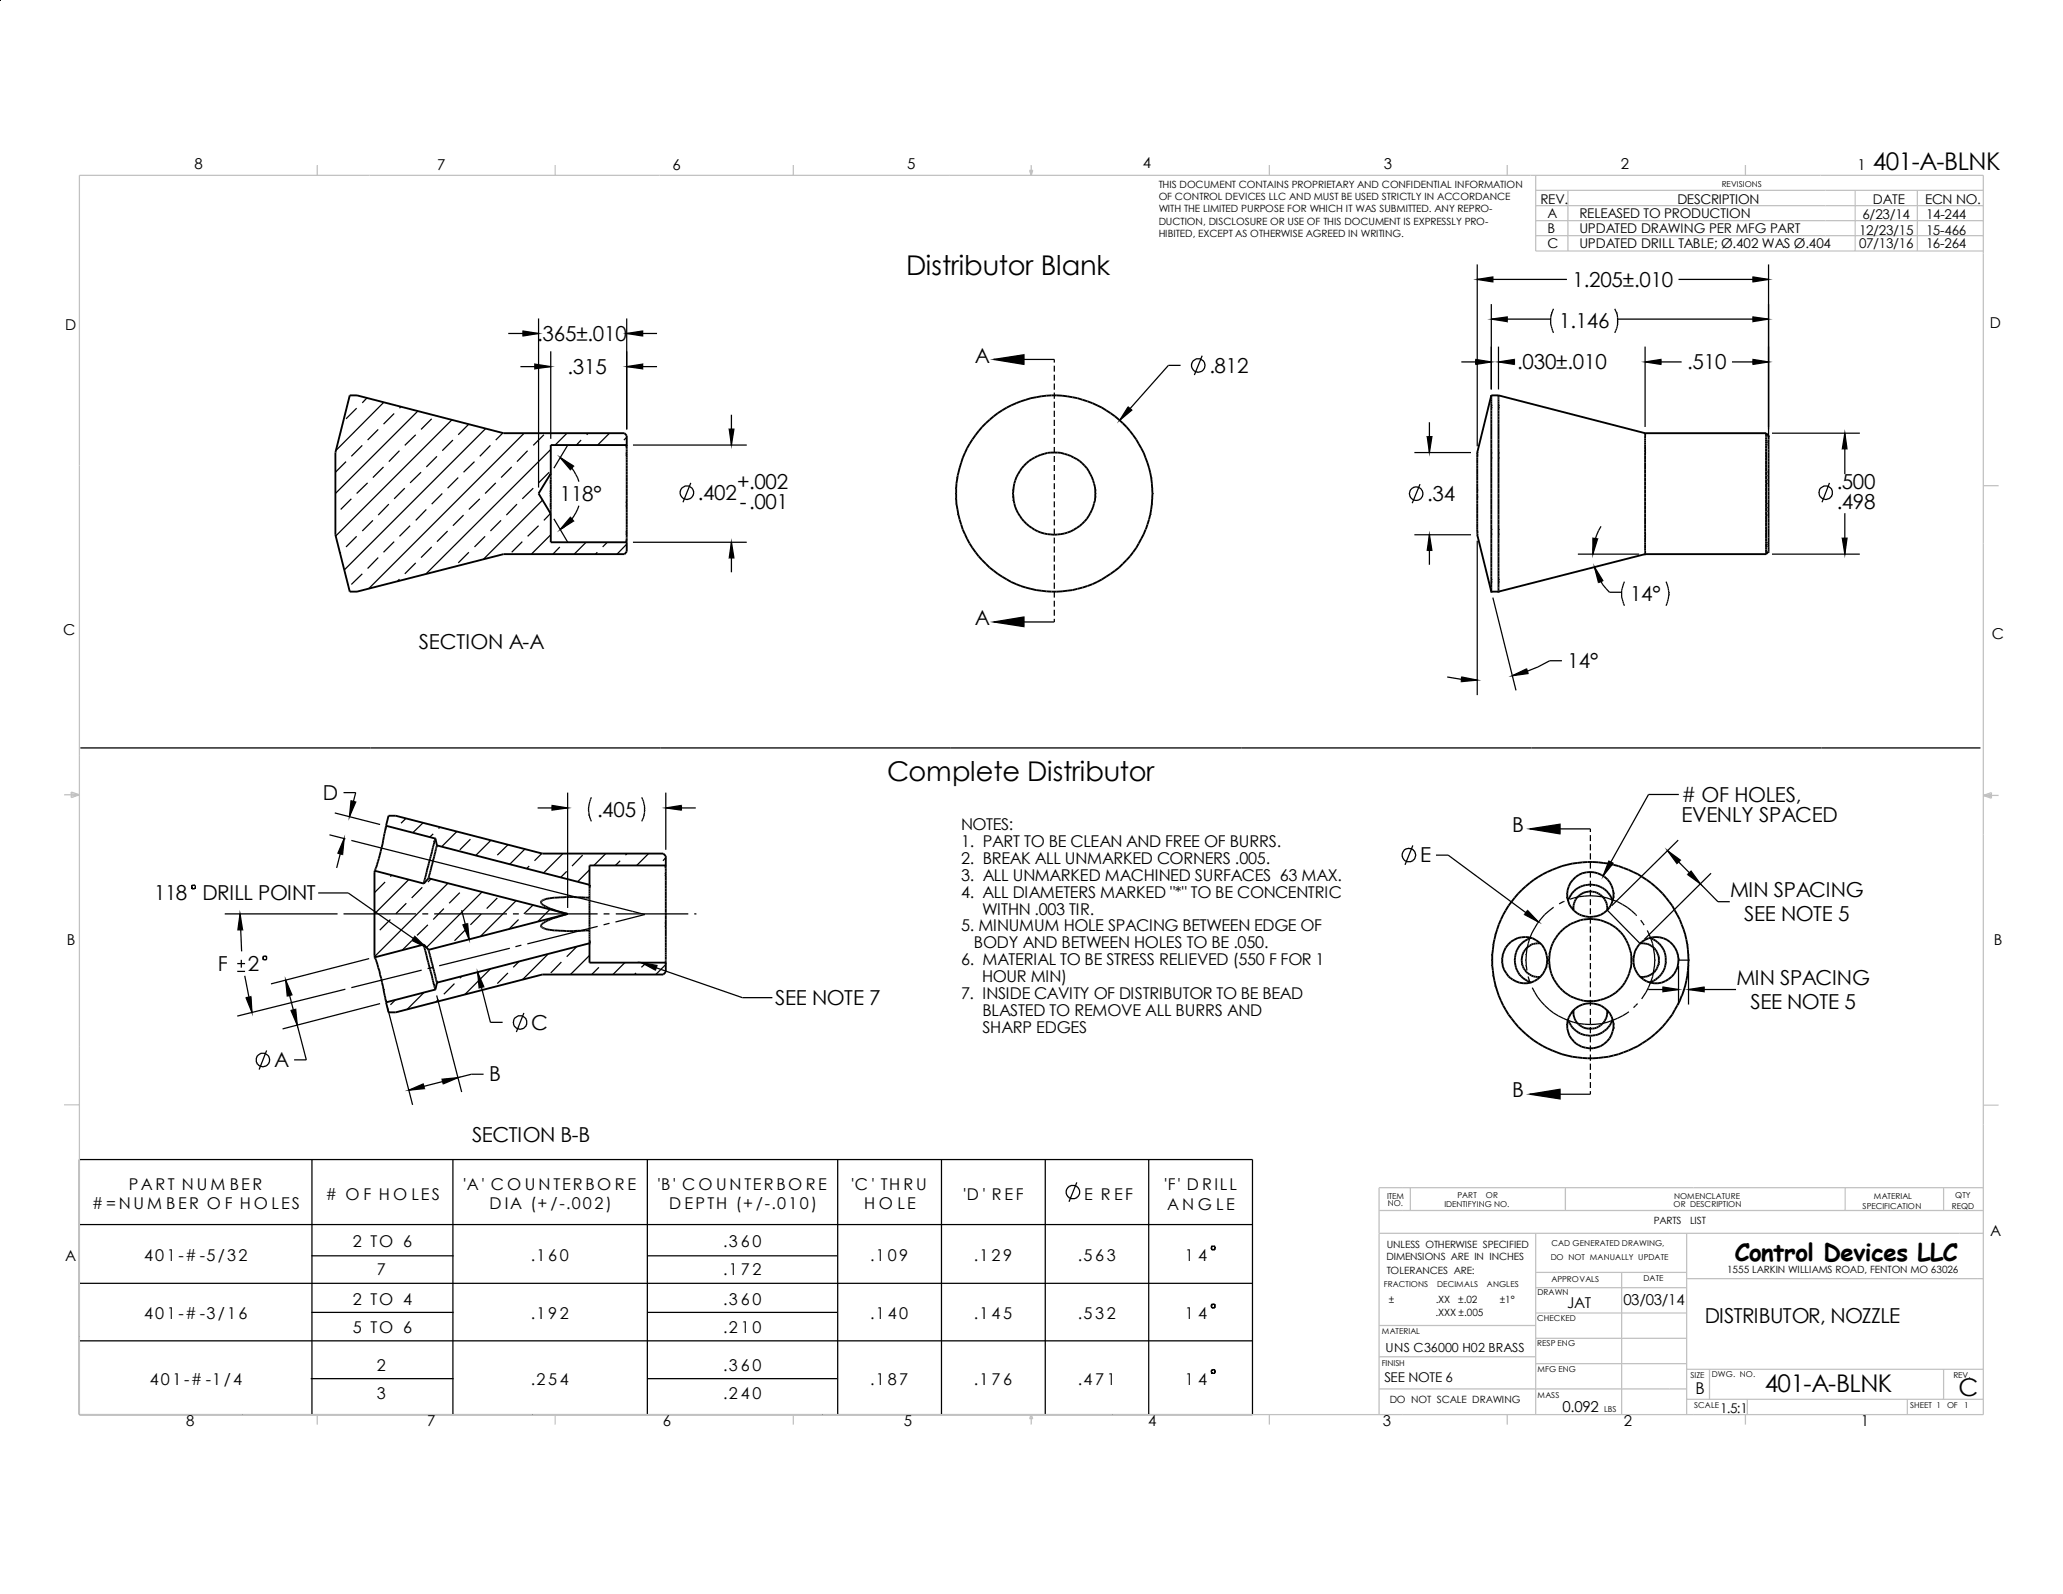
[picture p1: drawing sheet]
<svg xmlns="http://www.w3.org/2000/svg" width="279mm" height="216mm" viewBox="0 0 279 216" stroke-linecap="round" stroke-linejoin="round" font-family="sans-serif">
<defs><g id="words">
<g font-size="3.7">
<text x="122.7" y="37.2">Distributor Blank</text>
<text x="120.1" y="105.8">Complete Distributor</text>
</g>
<g font-size="3.3">
<text x="253.7" y="23">401-A-BLNK</text>
<text x="235" y="170.8">Control Devices LLC</text>
<text x="239" y="188.5">401-A-BLNK</text>
<text x="265.3" y="189.1">C</text>
</g>
<g font-size="2.8">
<text x="213" y="38.9">1.205±.010</text>
<text x="72.8" y="46.2">.</text>
<text x="73.5" y="46.2">365±.010</text>
<text x="211.2" y="44.4">1.146</text>
<text x="76.9" y="50.6">.315</text>
<text x="132" y="49.1">A</text>
<text x="163.8" y="50.5">.812</text>
<text x="205.5" y="50">.030±.010</text>
<text x="228.5" y="50">.510</text>
<text x="75.8" y="67.9">118°</text>
<text x="94.5" y="67.7">.402</text>
<text x="99.8" y="66.3">+.002</text>
<text x="100.2" y="68.9">-.001</text>
<text x="193.3" y="67.9">.34</text>
<text x="248.7" y="66.3">.500</text>
<text x="248.7" y="68.9">.498</text>
<text x="220.8" y="81.4">14°</text>
<text x="56.7" y="88">SECTION A-A</text>
<text x="132" y="84.6">A</text>
<text x="212.3" y="90.5">14°</text>
<text x="43.7" y="108.3">D</text>
<text x="80.9" y="110.6">.405</text>
<text x="204.8" y="112.7">B</text>
<text x="227.8" y="108.6"># OF HOLES,</text>
<text x="227.8" y="111.3">EVENLY SPACED</text>
<text x="192.3" y="116.8">E</text>
<text x="20.9" y="121.9">118</text>
<text x="27.4" y="121.9">DRILL POINT</text>
<text x="234.3" y="121.5">MIN SPACING</text>
<text x="236.2" y="124.8">SEE NOTE 5</text>
<text x="29.5" y="131.5">F</text>
<text x="33.6" y="131.5">2</text>
<text x="105" y="136.1">SEE NOTE 7</text>
<text x="235.2" y="133.4">MIN SPACING</text>
<text x="237.1" y="136.7">SEE NOTE 5</text>
<text x="71.9" y="139.4">C</text>
<text x="37.1" y="144.5">A</text>
<text x="66.3" y="146.5">B</text>
<text x="204.8" y="148.6">B</text>
<text x="64" y="154.7">SECTION B-B</text>
<text x="230.9" y="179.2">DISTRIBUTOR, NOZZLE</text>
</g>
<g font-size="2.2">
<text x="130.2" y="112.5">NOTES:</text>
<text x="130.2" y="117.1">2. BREAK ALL UNMARKED CORNERS .005.</text>
<text x="130.2" y="114.8">1. PART TO BE CLEAN AND FREE OF BURRS.</text>
<text x="130.2" y="119.3">3. ALL UNMARKED MACHINED SURFACES 63 MAX.</text>
<text x="130.2" y="121.6">4. ALL DIAMETERS MARKED &quot;*&quot; TO BE CONCENTRIC</text>
<text x="133" y="123.9">WITHN .003 TIR.</text>
<text x="130.2" y="130.7">6. MATERIAL TO BE STRESS RELIEVED (550 F FOR 1</text>
<text x="130.2" y="126.2">5. MINUMUM HOLE SPACING BETWEEN EDGE OF</text>
<text x="131.9" y="128.4">BODY AND BETWEEN HOLES TO BE .050.</text>
<text x="130.2" y="135.3">7. INSIDE CAVITY OF DISTRIBUTOR TO BE BEAD</text>
<text x="133" y="133">HOUR MIN)</text>
<text x="133.1" y="137.6">BLASTED TO REMOVE ALL BURRS AND</text>
<text x="133.1" y="139.9">SHARP EDGES</text>
<text x="17.4" y="161.2">PART N U M BER</text>
<text x="62.7" y="161.2">'A' C O U N TERBO RE</text>
<text x="89" y="161.2">'B' C O U N TERBO RE</text>
<text x="115.3" y="161.2">'C ' TH RU</text>
<text x="157.7" y="161.2">'F' D RILL</text>
<text x="12.4" y="163.8">#=NU M BER O F H O LES</text>
<text x="44.1" y="162.5"># O F H O LES</text>
<text x="66.3" y="163.8">D IA (+ /-.002)</text>
<text x="90.6" y="163.8">D EPTH (+/-.010)</text>
<text x="117.1" y="163.8">H O LE</text>
<text x="130.4" y="162.5">'D ' R EF</text>
<text x="146.8" y="162.5">E R EF</text>
<text x="158.1" y="163.8">A N G LE</text>
<text x="19.5" y="170.8">401-# -5/32</text>
<text x="47.8" y="168.9">2 TO 6</text>
<text x="51.1" y="172.7">7</text>
<text x="71.9" y="170.8">.1</text>
<text x="74.3" y="170.8">60</text>
<text x="98" y="168.9">.3</text>
<text x="98" y="172.7">.1</text>
<text x="100.3" y="168.9">60</text>
<text x="100.3" y="172.7">72</text>
<text x="117.9" y="170.8">.1</text>
<text x="120.2" y="170.8">09</text>
<text x="131.9" y="170.8">.1</text>
<text x="134.3" y="170.8">29</text>
<text x="146" y="170.8">.5</text>
<text x="148.3" y="170.8">63</text>
<text x="160.5" y="170.8">1</text>
<text x="162.3" y="170.8">4</text>
<text x="19.5" y="178.7">401-# -3/16</text>
<text x="47.8" y="176.7">2 TO 4</text>
<text x="71.9" y="178.7">.1</text>
<text x="74.3" y="178.7">92</text>
<text x="98" y="176.7">.3</text>
<text x="100.3" y="176.7">60</text>
<text x="117.9" y="178.7">.1</text>
<text x="120.2" y="178.7">40</text>
<text x="131.9" y="178.7">.1</text>
<text x="134.3" y="178.7">45</text>
<text x="146" y="178.7">.5</text>
<text x="148.3" y="178.7">32</text>
<text x="160.5" y="178.7">1</text>
<text x="162.3" y="178.7">4</text>
<text x="47.8" y="180.6">5 TO 6</text>
<text x="51.1" y="185.6">2</text>
<text x="98" y="180.6">.2</text>
<text x="98" y="185.6">.3</text>
<text x="100.3" y="180.6">10</text>
<text x="100.3" y="185.6">60</text>
<text x="20.3" y="187.6">401-# -1/4</text>
<text x="51.1" y="189.5">3</text>
<text x="71.9" y="187.6">.2</text>
<text x="74.3" y="187.6">54</text>
<text x="98" y="189.5">.2</text>
<text x="100.3" y="189.5">40</text>
<text x="117.9" y="187.6">.1</text>
<text x="120.2" y="187.6">87</text>
<text x="131.9" y="187.6">.1</text>
<text x="134.3" y="187.6">76</text>
<text x="146" y="187.6">.4</text>
<text x="148.3" y="187.6">71</text>
<text x="160.5" y="187.6">1</text>
<text x="162.3" y="187.6">4</text>
<text x="229.6" y="188.8">B</text>
</g>
<g font-size="2">
<text x="26.3" y="22.9">8</text>
<text x="59.2" y="23">7</text>
<text x="91.1" y="23.1">6</text>
<text x="122.9" y="22.9">5</text>
<text x="154.8" y="22.8">4</text>
<text x="187.4" y="22.9">3</text>
<text x="219.5" y="22.9">2</text>
<text x="251.6" y="23.1">1</text>
<text x="8.8" y="44.7">D</text>
<text x="269.5" y="44.4">D</text>
<text x="8.6" y="86">C</text>
<text x="269.7" y="86.6">C</text>
<text x="9.1" y="128.1">B</text>
<text x="270" y="128">B</text>
<text x="269.5" y="167.4">A</text>
<text x="8.8" y="170.8">A</text>
<text x="212.3" y="177.2">JAT</text>
<text x="219.9" y="176.8">03/03/14</text>
<text x="211.6" y="191.3">0.092</text>
<text x="25.2" y="193.1">8</text>
<text x="57.9" y="193.2">7</text>
<text x="89.8" y="193.1">6</text>
<text x="122.4" y="193.1">5</text>
<text x="155.5" y="193.1">4</text>
<text x="187.3" y="193.2">3</text>
<text x="219.9" y="193.2">2</text>
<text x="252" y="193.2">1</text>
</g>
<g font-size="1.8">
<text x="208.6" y="27.6">REV.</text>
<text x="209.6" y="29.5">A</text>
<text x="213.9" y="29.6">RELEASED TO PRODUCTION</text>
<text x="227.2" y="27.6">DESCRIPTION</text>
<text x="252.3" y="29.7">6/23/14</text>
<text x="253.7" y="27.7">DATE</text>
<text x="260.7" y="27.7">ECN NO.</text>
<text x="260.9" y="29.7">14-244</text>
<text x="209.6" y="31.5">B</text>
<text x="209.6" y="33.6">C</text>
<text x="213.9" y="33.6">UPDATED DRILL TABLE; Ø.402 WAS Ø.404</text>
<text x="213.9" y="31.6">UPDATED DRAWING PER MFG PART</text>
<text x="251.8" y="33.6">07/13/16</text>
<text x="251.8" y="31.8">12/23/15</text>
<text x="260.9" y="33.6">16-264</text>
<text x="260.9" y="31.8">15-466</text>
<text x="187.5" y="187.2">SEE NOTE 6</text>
<text x="233" y="191.3">1.5:1</text>
</g>
<text font-size="1.7" x="187.7" y="183.1">UNS C36000 H02 BRASS</text>
<g font-size="1.4">
<text x="156.9" y="25.4">THIS DOCUMENT CONTAINS PROPRIETARY AND CONFIDENTIAL INFORMATION</text>
<text x="156.9" y="28.7">WITH THE LIMITED PURPOSE FOR WHICH IT WAS SUBMITTED. ANY REPRO-</text>
<text x="156.9" y="27.1">OF CONTROL DEVICES LLC AND MUST BE USED STRICTLY IN ACCORDANCE</text>
<text x="156.9" y="30.4">DUCTION, DISCLOSURE OR USE OF THIS DOCUMENT IS EXPRESSLY PRO-</text>
<text x="156.9" y="32.1">HIBITED, EXCEPT AS OTHERWISE AGREED IN WRITING.</text>
<text x="224" y="165.8">PARTS</text>
<text x="228.9" y="165.8">LIST</text>
<text x="187.8" y="170.7">DIMENSIONS ARE IN INCHES</text>
<text x="187.8" y="169">UNLESS OTHERWISE SPECIFIED</text>
<text x="187.8" y="172.5">TOLERANCES ARE:</text>
<text x="233.9" y="172.4">1555 LARKIN WILLIAMS ROAD, FENTON MO 63026</text>
<text x="188.1" y="176.4">±</text>
<text x="194.4" y="178.3">.XXX ±.005</text>
<text x="194.4" y="176.4">.XX</text>
<text x="197.5" y="176.4">±.02</text>
<text x="203.1" y="176.4">±1°</text>
<text x="188.2" y="190.1">DO NOT SCALE DRAWING</text>
</g>
<g font-size="1.1">
<text x="233.2" y="25.3">REVISIONS</text>
<text x="187.9" y="162.3">ITEM</text>
<text x="188" y="163.4">NO.</text>
<text x="195.6" y="163.5">IDENTIFYING NO.</text>
<text x="197.4" y="162.2">PART</text>
<text x="201.3" y="162.2">OR</text>
<text x="226.7" y="163.5">OR DESCRIPTION</text>
<text x="226.7" y="162.3">NOMENCLATURE</text>
<text x="252.3" y="163.8">SPECIFICATION</text>
<text x="253.8" y="162.4">MATERIAL</text>
<text x="264.3" y="163.7">REQD</text>
<text x="264.8" y="162.3">QTY</text>
<text x="210" y="170.6">DO NOT MANUALLY UPDATE</text>
<text x="210.1" y="173.6">APPROVALS</text>
<text x="210.1" y="168.8">CAD GENERATED DRAWING,</text>
<text x="222.6" y="173.5">DATE</text>
<text x="187.4" y="174.3">FRACTIONS</text>
<text x="194.6" y="174.3">DECIMALS</text>
<text x="201.4" y="174.3">ANGLES</text>
<text x="208.2" y="178.9">CHECKED</text>
<text x="208.2" y="175.3">DRAWN</text>
<text x="187.2" y="185">FINISH</text>
<text x="187.2" y="180.7">MATERIAL</text>
<text x="208.2" y="182.3">RESP ENG</text>
<text x="208.2" y="185.8">MFG ENG</text>
<text x="208.2" y="189.3">MASS</text>
<text x="217.3" y="191.3">LBS</text>
<text x="228.9" y="186.6">SIZE</text>
<text x="229.4" y="190.8">SCALE</text>
<text x="231.9" y="186.6">DWG. NO.</text>
<text x="258.7" y="190.7">SHEET 1</text>
<text x="263.7" y="190.7">OF</text>
<text x="264.6" y="186.6">REV.</text>
<text x="266" y="190.7">1</text>
</g>
</g></defs>
<g fill="#000">
<path d="M200.1 37.8l2.1-.3v.7zM199.5 37.8h.6l-.1 .1zM199.5 37.8h.5h.1zM202.2 37.4h.1l-.1 .1zM202.2 37.5l.1-.1zM202.2 38.2l.1 .1zM237.4 38.2l-.1 .1zM237.3 38.2h.1l-.1 .1zM237.3 37.4l.1 .1zM237.4 37.5l2.1 .3-2.1 .4zM239.5 37.8h.6h-.6zM239.5 37.8h.6l-.6 .1z"/>
<path d="M70.8 45.5l-.1 .1zM70.7 45.5h.1l-.1 .1zM70.7 44.7l.1 .1zM72.4 50h.1l-.2 .1zM72.3 50h.1l-.1 .1zM72.3 49.2l.1 .1h-.1zM72.3 49.2h.2l-.1 .1zM70.8 44.8l2.1 .4-2.1 .3zM72.9 45.1l.6 .1h-.6zM72.9 45.2h.6l-.6 .1zM72.4 49.3l2.2 .4-2.2 .3zM74.6 49.6l.5 .1h-.5z"/>
<path d="M74.6 49.7h.5h-.5zM84.9 49.7l2.1-.4v.7zM84.9 45.2l2.1-.4v.7zM84.3 49.7h.6zM84.3 49.7l.6-.1v.1zM84.3 45.2h.6v.1zM84.3 45.2l.6-.1v.1zM87 49.2h.1l-.1 .1zM87.1 49.2v.1h-.1zM87 50h.1v.1zM87 50l.1 .1-.1-.1zM87 44.7h.1l-.1 .1z"/>
<path d="M87 44.8l.1-.1zM87 45.5l.1 .1zM87 45.5l.1 .1h-.1zM98.6 58l.2 .1-.1 .1zM98.6 58h.2v.1zM99.4 58h.1l-.1 .1zM99.4 58.1l.1-.1v.2zM131.6 59.4l.1 .1zM132 58.8l.1 .1zM132.5 58.3v.1zM132.9 57.7l.1 .1zM133.4 57.2l.1 .1z"/>
<path d="M133.9 56.8l.1 .1zM134.6 48.7l4.1-.7v1.4zM134.1 48.7h.5v.1zM134.1 48.7l.5-.1v.1zM134.5 56.3l.1 .1zM135.1 55.9v.1zM135 55.9l.1 .1zM135.7 55.5v.1zM136.3 55.1l.1 .1zM136.9 54.8v.1zM137.6 54.5v.1zM137.5 54.5l.1 .1z"/>
<path d="M138.2 54.2l.1 .2zM138.7 48l.1-.1-.1 .1zM138.8 47.9v.1h-.1zM138.7 49.4h.1zM138.9 54v.1zM139.6 53.8v.1zM140.3 53.7v.1zM141 53.6v.1zM141.7 53.5v.1zM142.4 53.4v.2zM143.1 53.4v.2zM143.8 53.5v.1z"/>
<path d="M144.6 53.6l-.1 .1zM145.3 53.7l-.1 .1zM145.2 53.7v.1zM146 53.8l-.1 .1zM146.6 54v.1zM147.3 54.2v.2zM148 54.5v.1zM148.6 54.8v.1zM149.3 55.1l-.1 .1zM149.9 55.5l-.1 .1zM150.4 56l.1-.1zM151 56.4l.1-.1z"/>
<path d="M151.6 56.9v-.1zM152.8 55.1l.5 .4-1.7 1.4zM151.6 56.9l-.3 .5zM152.1 57.2v.1zM152.6 57.8l.1-.1zM152.8 55h.1l-.1 .1zM152.8 55v.1zM153.1 58.3l-.1 .1zM153.3 55.5h.1l-.1 .1zM153.3 55.5h.1zM153.5 58.9v-.1zM153.9 59.5l.1-.1z"/>
<path d="M193.2 59.1h.1l-.1 .1zM193.2 59.1h.1zM193.9 59.1h.2h-.2zM193.9 59.1h.2l-.1 .1zM199.9 49.4h-.1zM199.8 49.4h.1h-.1zM199.8 48.6l.1 .1zM202 43.2l2.1-.3v.7zM199.9 48.7l2.1 .3-2.1 .4zM201.4 43.2h.6v.1zM201.4 43.2h.6zM202 48.9l.5 .1h-.5z"/>
<path d="M202 49h.5l-.5 .1zM202 55.2h.1zM202 54.9h.1zM202.9 49l2.2-.3v.7zM202.4 49h.5v.1zM202.4 49l.5-.1v.1zM202.9 55.2h.2zM202.9 54.9h.2zM204.1 42.8h.1l-.1 .1zM204.2 42.8v.1h-.1zM204.1 43.6h.1v.1zM204.1 43.6l.1 .1-.1-.1z"/>
<path d="M205.1 48.6h.1l-.1 .1zM205.1 48.7l.1-.1zM205.1 49.4h.1zM205.1 49.4h.1h-.1zM209.9 43.3h.1zM209.9 43.6h.1zM210 42.7h.1zM210 44.2h.1zM210.1 42.4h.1zM210.1 44.5h.1zM210.2 42.1h.1zM210.2 44.8h.1z"/>
<path d="M218.8 44.8h.1zM218.8 42.1h.1zM218.9 44.5h.1zM218.9 42.4h.1zM219.1 43.9h.1zM219.1 43.6h.1zM219.1 43.3h.1zM219.1 43h.1zM222.8 49l2.2-.3v.7zM222.2 49h.6v.1zM222.2 49l.6-.1v.1zM222.8 59h.1z"/>
<path d="M222.8 58.8h.1zM224.9 48.6h.1v.1zM225 48.7v-.1zM225 49.4h-.1zM237.4 43.6l-.1 .1zM237.3 43.6h.1l-.1 .1zM237.3 42.8l.1 .1h-.1zM237.3 42.8l.1 .1zM237.4 49.4h-.1zM237.3 49.4h.1h-.1zM237.3 48.6l.1 .1zM237.4 42.9l2.1 .3-2.1 .4z"/>
<path d="M237.4 48.7l2.1 .3-2.1 .4zM239.4 59.7h.1zM239.4 59.9h.1zM239.5 43.2h.6zM239.5 43.2h.6l-.6 .1zM239.5 48.9l.6 .1h-.6zM239.5 49h.6l-.6 .1zM249.9 58.7l.2 2.1h-.6zM249.9 58.1v.6h-.1zM249.9 58.1v.6zM74.5 64.3h.1zM74.5 64.4h.1z"/>
<path d="M74.5 65.2h.1zM74.5 65.4h.1zM74.5 66.5h.1zM74.5 66.8h.1zM74.5 67.1h.1zM74.5 68.3h.1zM74.5 68.5h.1zM74.5 69.3h.1zM74.5 69.4h.1zM75.9 62l1.8 1.1-.4 .5zM77.3 70.1l.4 .5-1.8 1.1zM75.4 61.6l.5 .4z"/>
<path d="M75.4 61.6l.5 .3v.1zM75.4 72.1l.5-.4v.1zM75.8 71.7l-.4 .4zM76.4 62.2l-.1 .1zM76.8 62.5l-.1 .1zM76.7 71.1l.1 .1zM77.1 62.9h.1zM77.1 70.7l.1 .1zM77.3 63.6v.2zM77.2 63.7l.1-.1v.2zM77.2 70l.1-.1v.2zM77.3 69.9v.2z"/>
<path d="M77.4 63.4l.1-.1zM77.4 70.4h.1zM77.7 63.1h.1zM77.7 63.1h.1v.1zM77.7 70.6h.1zM77.7 63.8h.1zM77.7 69.9l.1 .1zM77.7 69.9h.1zM78 64.3l.1-.1zM78 69.5h.1zM78.2 64.7h.1zM78.2 69h.1z"/>
<path d="M84.8 60.3h.1zM84.8 60.4h.1zM84.8 60.5h.1zM84.8 61.4h.1zM84.8 61.6h.1zM84.8 68h.1zM84.8 68.5h.1zM84.8 72.1h.1zM84.8 72.3h.1zM84.8 73.2h.1zM84.8 73.3h.1zM84.8 73.4h.1z"/>
<path d="M98.6 75.6h.2zM98.7 75.6h.1h-.2zM99.1 73.4l.3 2.2h-.6zM98.8 58.1h.6l-.3 2.2zM99.1 72.9v.5h-.1zM99.1 72.9v.5zM99.1 60.3v.5zM99 60.3h.1v.5zM99.4 75.6h.1zM129.4 66.1h.1zM129.4 66.8h.1zM129.4 67.6h.1z"/>
<path d="M129.5 64.7h.2zM129.5 69h.2zM129.7 64l.1 .1zM129.7 69.7h.1zM129.8 63.3l.2 .1zM129.8 70.4h.2zM130 62.7h.2zM130 71.1l.2-.1zM130.3 62h.1zM130.3 71.8l.1-.1zM130.6 61.3h.1zM130.6 72.4l.1-.1z"/>
<path d="M130.9 60.7h.1zM130.9 73h.1zM131.2 60l.1 .1zM131.2 73.7l.1-.1zM131.6 74.3l.1-.1zM132 74.8h.1zM133 75.9h-.1zM133.5 76.4l-.1 .1zM134 76.9l-.1 .1zM134.6 77.3l-.1 .1zM135.1 77.7l-.1 .2zM135.1 77.7v.2z"/>
<path d="M135.7 78.1v.1zM136.4 78.5l-.1 .1zM136.9 78.8v.1zM137.1 66.8h.1zM137.1 66.4h.1zM137.1 67.3h.1zM137.2 65.9l.1 .1zM137.2 67.8h.1zM137.2 65.4l.2 .1zM137.2 68.2h.2zM137.4 65l.1 .1zM137.4 68.7h.1z"/>
<path d="M137.5 79.2l.1-.1zM137.6 79.1v.1zM137.6 64.6h.1zM137.6 69.1h.1zM137.8 64.1l.1 .1zM137.8 69.6l.1-.1zM138 63.8h.1zM138 70l.1-.1zM138.3 79.4l-.1 .1zM138.3 63.3l.1 .1zM138.3 63.4h.1zM138.4 70.3l-.1 .1z"/>
<path d="M138.6 63l.1 .1zM138.7 70.6l-.1 .1zM138.9 79.6v.1zM138.9 62.7h.1zM138.9 71h.1zM139.3 62.4h.1zM139.4 71.2l-.1 .1zM139.6 79.8v.1zM139.7 62.1v.1zM139.7 71.5v.1zM140.1 61.8v.2zM140.1 71.8v.1z"/>
<path d="M140.3 79.9v.2zM140.5 61.6v.2zM140.5 72v.1zM140.9 61.5l.1 .1zM141 72.1l-.1 .1zM141.4 61.3v.2zM141.4 72.3v.1zM141.9 72.3v.2zM142.3 61.2v.1zM142.3 72.4v.1zM142.8 61.2v.1zM142.8 72.4v.2z"/>
<path d="M143.3 61.2v.1zM143.3 72.4v.1zM143.7 72.3v.2zM144.2 61.3l-.1 .2zM144.1 72.3l.1 .1zM144.6 61.5v.1zM144.6 72.1v.1zM144.6 72.1l.1 .1zM145.1 61.6l-.1 .2zM145 72l.1 .1zM145.2 79.9l.1 .2zM145.5 61.8l-.1 .2z"/>
<path d="M145.4 71.8l.1 .1zM145.4 71.8h.1zM145.9 62.1l-.1 .1zM145.8 71.5l.1 .1zM145.9 79.8l.1 .1zM146.3 62.4h-.1zM146.2 71.2l.1 .1zM146.6 79.6v.1zM146.9 63.1l.1-.1zM146.9 70.6l.1 .1zM147.2 63.4h.1zM147.2 63.4l.1-.1z"/>
<path d="M147.2 70.3l.1 .1zM147.3 79.4v.1zM147.4 63.8h.1zM147.4 69.9l.1 .1zM147.7 64.2l.1-.1zM147.7 69.5l.1 .1zM147.9 64.6h.1zM147.9 69.1h.1zM148 79.1v.1zM148 65.1l.2-.1zM148 68.7h.2zM148.2 65.5l.1-.1z"/>
<path d="M148.2 68.2h.1zM148.3 66l.1-.1zM148.3 67.8h.1zM148.3 66.4h.2zM148.3 67.3h.2zM148.3 66.8h.2zM148.6 78.8v.1zM148.6 78.8l.1 .1zM149.2 78.5l.1 .1zM149.8 78.1l.1 .1zM150.4 77.7l.1 .2zM151 77.3l.1 .1z"/>
<path d="M151.6 76.9v.1zM152.1 76.4v.1zM152.6 75.9h.1zM153 75.4h.1zM153.9 74.2l.1 .1zM154.2 60.1l.1-.1zM154.2 73.6l.1 .1zM154.6 60.7h.1zM154.6 73h.1zM154.9 61.3h.1zM154.9 72.3l.1 .1zM155.2 62h.1z"/>
<path d="M155.2 71.7l.1 .1zM155.4 62.7h.1zM155.4 71l.1 .1zM155.6 63.4l.1-.1zM155.6 70.4h.1zM155.8 64.1l.1-.1zM155.8 69.7h.1zM155.9 64.7h.1zM155.9 69h.1zM156 65.4h.1zM156 68.3h.1zM156 66.1h.2z"/>
<path d="M156 67.6h.2zM156.1 66.8h.1zM193.2 74.6l.1-.1v.1zM193.2 74.5h.1l-.1 .1zM193.6 72.4l.3 2.1h-.6zM193.3 59.1h.6l-.3 2.2zM193.6 71.9v.5h-.1zM193.6 71.9l.1 .5h-.1zM193.6 61.3h.1l-.1 .5zM193.5 61.3h.1v.5zM193.9 74.5l.2 .1zM193.9 74.5l.2 .1h-.2z"/>
<path d="M200.1 72.4h.1zM200.1 72.1h.1zM200.1 72h.1zM200.1 67.3h.1zM200.1 66.4h.1zM200.1 61.8h.1zM200.1 61.6h.1zM200.1 61.3h.1zM202 78.8h.1zM202 78.5h.1zM202 72.3h.1zM202 71.7h.1z"/>
<path d="M202 62h.1zM202 61.3h.1zM202.9 78.8h.2zM202.9 78.5h.2zM202.9 72.3h.2zM202.9 71.7h.2zM202.9 62h.2zM202.9 61.3h.2zM215.7 72.9l.7 .1-.7 2.1zM215.6 72.8l.1 .1h-.1zM215.6 72.8l.1 .1zM215.7 75.1h.1l-.2 .5z"/>
<path d="M215.6 75.1h.1l-.1 .5zM215.7 74.4h.1zM215.8 73.7h.1zM215.9 76.8l1.2 1.9-.6 .2zM215.7 76.3l.2 .5zM215.7 76.3l.3 .5h-.1zM215.9 73.1h.1zM216.1 77.5l.1-.1zM216.2 72.4v.1zM216.4 72.9h.1l-.1 .1zM216.4 73l.1-.1v.1zM216.3 78.1h.1z"/>
<path d="M216.4 71.8l.1 .1zM216.5 78.9l-.1 .1zM216.4 78.9h.1l-.1 .1zM217.1 78.7h.1zM217.5 79.7v.1zM219.6 79.6l.1 .1zM219.7 79.3l.1 .1zM219.8 79l.1 .1zM222.8 74.8h.1zM222.8 74.7h.1zM222.8 72.8h.1zM222.8 72.4h.1z"/>
<path d="M222.8 61.3h.1zM222.8 60.9h.1zM225.8 79.1v-.1zM225.8 79.4l.1-.1zM225.9 79.7l.1-.1zM226 80l.1-.1zM239.2 72.2h.1zM239.2 71.8h.1zM239.2 70.3h.1zM239.2 69.8h.1zM239.2 68.2h.1zM239.2 67.7h.1z"/>
<path d="M239.2 67.1h.1zM239.2 66.6h.1zM239.2 66h.1zM239.2 65.5h.1zM239.2 61.9h.1zM239.2 61.5h.1zM239.4 60.2h.1zM239.4 63.9h.1zM239.4 64.4h.1zM239.4 65h.1zM239.4 65.5h.1zM239.4 68.2h.1z"/>
<path d="M239.4 68.7h.1zM239.4 69.3h.1zM239.4 69.8h.1zM239.4 73.5h.1zM239.4 73.7h.1zM239.4 74h.1zM249.4 72.8l.1 .1h-.1zM249.4 72.8h.1v.1zM249.4 60.9l.1-.1v.1zM249.4 60.8h.1l-.1 .1zM249.5 72.9h.6l-.2 2.2zM249.9 75.1v.5z"/>
<path d="M249.8 75.1h.1v.5zM250.1 72.8h.2l-.2 .1zM250.1 72.9l.2-.1-.1 .1zM250.1 60.8l.2 .1zM250.1 60.8l.2 .1h-.2zM134.6 84.2l4.1-.6v1.3zM134.1 84.2h.5v.1zM134.1 84.2h.5zM138.7 83.5h.1l-.1 .1zM138.7 83.6l.1-.1zM138.7 84.9l.1 .1zM141 80v.1z"/>
<path d="M141.7 80.1v.1zM142.4 80.1v.2zM143.1 80.1v.2zM143.8 80.1v.1zM144.5 80l.1 .1zM197.9 92.3l-.1 .1zM197.8 92.3h.1l-.1 .1zM197.9 91.6l.1 .1zM198 92v.1zM198 91.7l2.1 .4-2.2 .2zM200.1 92l.5 .2-.5-.1zM200.1 92.1l.5 .1h-.5z"/>
<path d="M204.8 91.5l2-.9 .2 .6zM204.3 91.7l.5-.2 .1 .1zM204.3 91.7l.5-.3v.1zM206.6 91v.1zM206.7 90.5h.1v.1zM206.8 90.5v.1zM207 91.2h.1v.1zM207 91.2l.1 .1h-.1zM219.5 80.3h.1zM219.5 80.6h.1zM219.6 81.2h.1zM219.7 81.5l.1-.1z"/>
<path d="M219.8 81.8l.1-.1zM225.8 81.7v.1zM225.8 81.4l.1 .1zM225.9 81.2h.1zM226 80.9h.1zM226 80.6h.1zM226 80.3h.1zM45.6 115.6h.2zM45.7 115.5l.1 .1h-.2zM46.4 115.7l.1 .1zM46.4 115.7l.1 .1h-.1zM46.6 113.6l-.2 2.1-.6-.1z"/>
<path d="M46.7 113l-.1 .6-.1-.1zM46.7 113v.6h-.1zM47.5 108.5l.7 .1-.9 2zM47.3 110.6l.1 .1-.2 .5zM47.2 110.6h.1l-.1 .6zM47.5 108.4v.1zM47.5 108.4h.1l-.1 .1zM48.2 108.5l.1 .1h-.1zM48.2 108.6h.1zM50.8 117.9l.1 .1zM50.8 117.9h.1zM50.8 117.7l.2 .1z"/>
<path d="M50.9 117.6h.1zM51 117.4l.1 .1zM51.1 117.1l.1 .1zM51.2 116.7l.1 .1zM51.3 116.3h.1zM51.4 115.8l.2 .1zM51.6 115.3l.1 .1zM51.7 114.8l.1 .1zM51.8 114.3h.1zM51.9 113.8h.1zM52 113.3l.1 .1zM52.1 112.9h.1z"/>
<path d="M52.2 112.6h.1zM52.2 112.3h.1zM52.2 112.1h.2zM52.3 111.9h.1zM57.4 119.4h.2zM57.5 119.3h.1zM58 116.6h.2zM58.3 116.3h.1zM58.5 116.8l.1 .1zM58.6 116.6h.2zM58.8 116l.1 .1zM58.7 114h.1z"/>
<path d="M58.9 113.8l.1 .1zM59 115.3l.1 .1zM74.8 109.7l-.1 .2zM74.7 109.7h.1l-.1 .2zM74.7 109l.1 .1zM74.8 109.1l2.1 .3-2.1 .3zM76.9 109.3l.5 .1h-.5zM76.9 109.4h.5l-.5 .1zM79.6 109.5h.1zM79.6 109.8h.1zM79.7 109.1l.1 .1zM79.7 110.1h.1z"/>
<path d="M79.7 108.8l.1 .1zM79.7 110.4h.1zM79.8 119.9h.2zM79.8 108.5l.1 .1zM79.8 110.7h.1zM87 111h.1zM87 108.3l.1-.1zM87.2 110.4h.1zM87.2 108.9l.1-.1zM87.3 110.1h.1zM87.3 109.8h.1zM87.3 109.5h.1z"/>
<path d="M87.3 109.2l.1-.1zM90.2 109.4l2.1-.3v.6zM89.6 109.4h.6l-.1 .1zM89.6 109.4l.5-.1 .1 .1zM90 117.2h.2zM90 117.3h.2zM90 117.4h.2zM90 117.5h.2zM90 118.3h.2zM90 118.6h.2zM92.3 109h.1l-.1 .1zM92.3 109.1l.1-.1z"/>
<path d="M92.3 109.7h.1v.2zM92.3 109.7l.1 .2zM207.2 112.3l4.1-.7v1.3zM206.7 112.3h.5v.1zM206.7 112.3l.5-.1v.1zM207.1 119.5l.1 .1zM207.7 119v.2zM207.6 119.1l.1 .1zM208.3 118.7v.1zM208.9 118.3l.1 .1zM209.5 118v.1zM210.2 117.7v.1z"/>
<path d="M210.1 117.7l.1 .1zM210.8 117.4l.1 .2zM211.3 111.5h.1l-.1 .1zM211.4 111.5v.1h-.1zM211.3 112.9l.1 .1zM211.5 117.2v.1zM212.2 117v.1zM212.6 119.5l.1 .1zM212.9 116.8v.2zM212.9 119.1l.1 .1zM213.3 118.7l.1 .1zM213.6 116.8v.1z"/>
<path d="M213.7 118.4l.1 .1zM213.8 118.4v.1zM214.2 118.2l.1 .1zM214.3 116.7v.1zM214.3 119.8l.1 .2zM214.7 119.8v.1zM214.8 118v.2zM215 116.6v.2zM215 119.7l.1 .1zM215.3 118v.1zM215.7 119.7v.1zM215.7 116.6v.2z"/>
<path d="M215.9 118v.2zM216.1 119.8v.1zM216.4 118.2v.1zM216.5 119.8l-.1 .2zM216.5 116.7v.1zM216.9 118.4v.1zM217.9 116.6l.6 .3-1.4 1.7zM217.1 118.6l.1 .1-.3 .4zM217.1 118.6l-.2 .5zM217.2 116.8l-.1 .1zM217.3 118.7h.1zM217.8 119l-.1 .1z"/>
<path d="M217.7 119.1l.1-.1zM217.9 116.8l-.1 .2zM217.8 116.8v.2zM217.8 116.5l.1 .1zM218 119.5l.1-.1zM218 119.5h.1zM218.3 120l.1-.1zM218.5 116.8l.1 .1h-.1zM218.5 116.9h.1zM218.6 117l-.1 .1zM219.2 117.2v.1zM219.9 117.4v.2z"/>
<path d="M220.6 117.7v.1zM221.2 118v.1zM221.9 118.3l-.1 .1zM222.5 118.7l-.1 .1zM223 119.2l.1-.1zM223.1 119l-.1 .2zM223.6 119.6l.1-.1zM225.8 115.2l1.8 1.3-.5 .5zM225.5 114.8l.3 .4v.1zM225.5 114.8l.4 .3-.1 .1zM227.1 117v.1zM227 117h.1v.1z"/>
<path d="M227.6 116.4l.1 .1h-.1zM227.6 116.5h.1l-.1 .1zM228.4 118.4h.2l-.1 .1zM228.4 118.4h.2zM229 117.9v.1zM229 117.9h.1l-.1 .1zM228.6 118.4l.4-.4 1.3 1.7zM230.3 119.7h.1l.3 .4zM230.3 119.7l.4 .4-.4-.3zM32.1 126l.1-.1v.1zM32.1 125.9h.1l-.1 .1zM32.5 123.8l.4 2.1h-.7z"/>
<path d="M32.5 123.2v.6h-.1zM32.5 123.2l.1 .6h-.1zM32.9 125.9l.1 .1zM32.9 125.9l.1 .1h-.1zM33.2 135.1h.1zM33.2 135.1l.1-.1v.1zM34 134.9v.1zM33.3 135.1l.7-.1 .1 2.1zM34.1 137.1h.1v.6zM34 137.2l.1-.1 .1 .6zM38.7 132.8l.8 1.9-.6 .2zM38.6 132.2l.1 .6h-.1z"/>
<path d="M38.6 132.2l.2 .5-.1 .1zM38.8 135h.1zM38.8 134.9h.1l-.1 .1zM39.3 136.8l.1 .1zM39.3 136.8h.1v.1zM39.5 134.7l.2 .1zM40 136.6h.1l-.1 .1zM40 136.7l.1-.1zM39.4 136.9l.6-.2 .3 2.2zM40.3 138.9l.1 .5zM40.2 138.9h.1l.1 .5zM50.6 129.7h.2z"/>
<path d="M50.8 129.7h.1zM50.8 129.8h.2zM50.9 130h.2zM51 130.3h.1zM51.1 130.7l.2-.1zM51.2 131.1l.2-.1zM51.4 131.5h.1zM51.5 132h.1zM51.6 132.5h.1zM51.7 133.1l.2-.1zM51.9 133.6l.1-.1zM51.9 134h.2z"/>
<path d="M52 134.5h.2zM52.1 134.9l.1-.1zM52.2 135.1h.1zM52.2 135.3h.1zM52.2 135.5h.2zM52.3 135.7h.1zM52.3 135.7l.1-.1zM55.7 127.4h.1zM55.7 127.3l.1 .1h-.1zM56.1 126.7l.1 .1zM57.4 128.2h.2zM57.5 128.4l.1-.1z"/>
<path d="M56.2 126.8l1.5 1.5-1.9-.9zM57.7 128.3h.1l.4 .3zM57.7 128.3l.5 .3-.5-.2zM58.6 133.3h.2zM58.8 133.4h.1zM58.8 131.6l.1-.1zM59 132.3l.1-.1zM58.9 132.5h.1zM59.1 133.1v-.1zM59.1 132.9h.2zM62.6 125.2l.1 .1zM63.3 125h.1l-.1 .1z"/>
<path d="M63.3 125.1l.1-.1zM62.7 125.3l.6-.2 .2 2.2zM63.5 127.3l.1-.1 .1 .6zM63.5 127.3l.2 .5zM64.7 131.7l.8 1.9-.6 .2zM64.6 131.1l.1 .6h-.1zM64.6 131.1l.2 .6h-.1zM64.9 133.8l-.1 .1zM64.8 133.8h.1l-.1 .1zM65.5 133.6l.2 .1zM65.5 133.6l.2 .1h-.2zM73.2 125.3h.1z"/>
<path d="M73.2 125.4h.1zM73.2 122.3h.1zM73.2 122.2h.1zM73.2 122.1l.1 .1zM73.2 125.2l.1 .1zM73.2 125.6l.1-.1zM73.3 122.3l-.1 .1zM73.2 122l.1 .1zM73.3 125.6h.1zM73.3 125.7l.1-.1zM73.3 121.9l.1 .1zM73.3 125.1h.1z"/>
<path d="M73.4 122.5l-.1 .1zM73.5 125.6l-.1 .2zM73.4 121.8l.1 .2zM73.4 125l.1 .1zM73.5 122.6h-.1zM73.6 125.7l-.1 .2zM73.6 125.7v.2zM73.5 121.8l.1 .1zM73.6 121.8v.1zM73.6 124.8l.1 .2zM73.7 122.6l-.1 .2zM73.8 125.8l-.1 .1z"/>
<path d="M73.7 121.7l.1 .1zM73.8 124.7l.1 .1zM73.9 122.8l-.1 .1zM74 125.9v.1zM74 121.6v.2zM74 124.6l.1 .1zM74.1 122.9l-.1 .1zM74.2 125.9v.1zM74.2 121.6v.1zM74.3 124.5v.1zM74.3 123v.1zM74.5 125.9v.2z"/>
<path d="M74.5 121.5v.2zM74.5 124.4l.1 .1zM74.6 123.1l-.1 .1zM74.8 126v.1zM74.8 121.5v.1zM74.8 124.3l.1 .1zM74.9 123.2l-.1 .1zM75.1 126v.2zM75.1 121.5v.1zM75.2 124.2v.1zM75.2 123.3v.1zM75.4 126v.2z"/>
<path d="M75.4 121.5v.1zM75.6 124v.2zM75.6 123.4v.2zM75.9 126.1l-.1 .1zM75.8 121.4l.1 .1zM76 123.9v.1zM76 123.6v.1zM76.2 126.1v.1zM76.2 121.4v.1zM76.4 123.8l.1 .1zM76.5 123.7l-.1 .1zM76.7 126.1v.1z"/>
<path d="M76.7 121.4v.1zM77.2 126.1v.1zM77.2 121.4v.1zM77.6 126.1l.1 .1zM77.7 121.4l-.1 .1zM78.2 126.1v.1zM78.2 121.4v.1zM78.7 126.1v.1zM78.7 121.4v.1zM79.3 126v.2zM79.3 121.5v.1zM79.8 120.1h.2z"/>
<path d="M79.8 120h.2zM79.8 127.7h.2zM79.8 127.6h.2zM79.8 127.5h.2zM86.9 130.4l2.1 .4-.2 .6zM86.3 130.2l.6 .2-.1 .1zM86.3 130.2l.6 .1v.1zM88.8 131.4h.1l-.1 .1zM88.8 131.4v.1zM89 130.7h.1l-.1 .1zM89 130.8l.1-.1zM90 125h.2z"/>
<path d="M90 125.5h.2zM90 130.3h.2zM90 130.4h.2zM202 129.3h.1zM202 130h.1zM202 130.8h.1zM202.1 128.6l.1 .1zM202.1 131.5l.1-.1zM202.1 127.9h.2zM202.1 132.2h.2zM202.3 127.2l.1 .1zM202.3 132.9l.1-.1z"/>
<path d="M202.4 126.5h.2zM202.4 133.6h.2zM202.6 125.8l.2 .1zM202.6 134.2h.2zM202.6 134.3l.2-.1zM202.9 125.2h.1zM202.9 134.9h.1zM203.2 124.5h.1zM203.2 135.6h.1zM203.3 130.3h.2zM203.3 129.8h.2zM203.4 130.9h.1z"/>
<path d="M203.4 129.3h.1zM203.4 129.2l.1 .1zM203.5 123.9h.1zM203.5 136.2h.1zM203.6 131.4h.1zM203.6 128.8h.1zM203.6 128.7l.1 .1zM203.8 123.2l.1 .1zM203.9 136.8l-.1 .1zM203.8 128.3l.1 .1zM203.9 131.9l.1-.1zM204.1 127.8l.2 .1z"/>
<path d="M204.2 127.8l.1 .1zM204.2 122.6l.1 .1zM204.2 137.5l.1-.1zM204.3 132.2l-.1 .1zM204.6 132.5l-.1 .1zM204.6 127.5v.1zM204.6 122l.1 .1zM204.6 138h.1zM204.9 132.7l-.1 .1zM205 127.2l.1 .1zM205.1 121.5v.1zM205.1 138.5v.1z"/>
<path d="M205.1 129.7h.1zM205.1 130.4h.1zM205.1 129.3l.1 .1zM205.1 130.8l.1-.1zM205.2 129h.1zM205.2 131.1h.1zM205.3 132.9v.2zM205.3 132.9l-.1 .2zM205.3 128.7h.1zM205.3 131.4h.1zM205.5 127h.1zM205.5 128.4h.1z"/>
<path d="M205.5 128.3l.1 .1zM205.5 131.7h.1zM205.5 120.9l.1 .1zM205.5 139.1h.1zM205.7 128.1h.1zM205.7 128l.1 .1zM205.7 132h.1zM205.8 133.1l-.1 .1zM205.9 127.8h.1zM205.9 132.3l.1-.1zM206 126.8v.2zM206 129.8h.1z"/>
<path d="M206 129.7l.1 .1zM206 130.3h.1zM206 120.4l.1 .1zM206.1 139.6l-.1 .1zM206 129.4l.2 .1zM206 130.6h.2zM206.1 129.2h.1zM206.1 129.1l.1 .1zM206.2 127.5v.1zM206.1 130.9h.1zM206.2 132.5v.1zM206.3 133.2v.1z"/>
<path d="M206.2 128.9h.2zM206.2 131.2h.2zM206.3 123.9h.2zM206.4 128.6l.1 .1zM206.5 127.3v.1zM206.4 131.5l.1-.1zM206.5 132.7v.1zM206.6 126.8v.1zM206.5 119.9l.1 .2zM206.6 130h.1zM206.6 130.8h.1zM206.6 129.3h.1z"/>
<path d="M206.6 128.4h.1zM206.7 131.7h-.1zM206.7 128.5h.1zM206.8 133.2v.1zM206.8 127.1v.2zM206.8 132.8v.2zM206.8 123.2l.1 .1zM206.8 128.1l.1 .2zM206.9 131.8l-.1 .2zM206.9 132.3h.1zM206.9 127.8h.1zM207.1 126.8v.2z"/>
<path d="M207.1 127v.1zM207.1 133v.1zM207.1 128l.1 .1zM207.2 132l-.1 .1zM207.3 133.1v.1zM207.3 127.8l.1 .1zM207.4 132.1l-.1 .1zM207.4 126.3l.1 .1zM207.6 127v.1zM207.6 127.1v-.1zM207.6 127.7l.1 .1zM207.7 132.2l-.1 .2z"/>
<path d="M207.8 132.9l.1 .1zM207.8 134.5l.1-.1zM207.8 125.6l.1 .1zM207.9 127.7v.1zM207.9 132.3v.1zM208.1 127.2l-.1 .1zM208.2 127.6v.2zM208.2 132.3v.2zM208.2 132.6l.1 .2zM206.9 123.3l1.5 1.6-1.9-1zM208.3 124.9l.5 .3zM208.4 124.9v-.1l.4 .4z"/>
<path d="M208.5 127.5l-.1 .1zM208.5 127.6v.2zM208.5 132.3v.2zM208.6 132.3l.1 .1zM208.7 135.6v.1zM208.7 124.4v.1zM208.8 128l.1-.1zM209 131.9l.1 .1zM209.1 128.4h.1zM209.2 136.2v.1zM209.2 131.4l.1 .1zM209.3 128.9l.2-.1z"/>
<path d="M209.3 128.9h.2zM209.4 131h.1zM209.5 129.4h.1zM209.5 130.5h.1zM209.5 129.9h.2zM209.7 136.8l.1-.1zM209.7 123.3l.1 .1zM209.7 130h.1zM209.7 129.6h.1zM209.7 130.5h.1zM209.8 129.1h.1zM209.8 131h.1z"/>
<path d="M209.8 128.7h.2zM209.8 131.4h.2zM210 128.2h.1zM210 131.9h.1zM210.2 127.8h.1zM210.2 132.3h.1zM210.4 127.3l.1 .1zM210.4 132.8l.1-.1zM210.6 126.9l.1 .1zM210.6 133.1h.1zM210.6 133.2l.1-.1zM210.9 126.5l.1 .1z"/>
<path d="M210.9 133.5h.1zM210.9 133.6l.1-.1zM211 137.6v.1zM211.2 126.2l.1 .1zM211.2 133.9l.1-.1zM211.5 125.9h.1zM211.5 134.2h.1zM211.7 137.9v.1zM211.9 125.6h.1zM211.9 134.5h.1zM212.1 139.3h.2zM212.1 138.8h.2z"/>
<path d="M212.1 121.6h.2zM212.1 121h.2zM212.2 138.2l.1 .1zM212.2 120.5l.1 .1zM212.3 125.3v.1zM212.3 134.7v.1zM212.4 138.2v.1zM212.3 139.8h.1zM212.3 122.1l.1-.1zM212.3 138.3h.1zM212.3 121.8h.1zM212.3 137.7l.2 .1z"/>
<path d="M212.3 120l.2 .1zM212.5 122.6h.1zM212.5 138.7l.1-.1zM212.5 138.6h.1zM212.5 121.4l.1 .1zM212.6 137.2l.1 .1zM212.6 139l.2-.1zM212.6 121.1l.2 .1zM212.7 123.1l.2-.1zM212.9 139.1v.2zM212.9 139.1v.1zM212.9 120.8v.1z"/>
<path d="M212.9 136.8l.1 .1zM213 137.5h.1zM213 137.2h.1zM213 136.9h.1zM213 123.2h.1zM213 122.9h.1zM213 122.6h.1zM213.1 138.5v.1zM213.1 121.5v.1zM213.1 124.8v.2zM213.1 135.1v.2zM213.1 137.8h.1z"/>
<path d="M213.2 139.4l-.1 .1zM213.1 122.3h.1zM213.1 120.6l.1 .1zM213.2 123.4h-.1zM213.3 138l-.1 .1zM213.1 138h.2zM213.1 122l.2 .1zM213.2 122l.1 .1zM213.3 138.3h.1zM213.3 121.8h.1zM213.3 136.4l.1 .2zM213.4 139.6v.1z"/>
<path d="M213.6 138.5l-.1 .1zM213.5 121.5l.1 .1zM213.5 124.7l.1 .1zM213.6 135.3l-.1 .1zM213.6 123.7l-.1 .1zM213.7 139.8v.2zM213.7 120.1v.2zM213.8 138.7l-.1 .1zM213.7 121.3l.1 .1zM213.7 136.2l.1 .1zM213.8 136.1v.2zM213.9 138.6v.1z"/>
<path d="M213.9 121.4v.1zM213.9 123.9l-.1 .1zM214 138.9v.1zM214 121.1v.1zM214 140v.1zM214 120v.1zM214 124.5v.1zM214 135.4v.2zM214.2 124v.1zM214.2 120.9v.1zM214.2 135.9l.1 .2zM214.3 135.9v.2z"/>
<path d="M214.5 124.4v.1zM214.5 135.6v.1zM214.5 139.2v.1zM214.5 120.8v.1zM214.6 138.7v.1zM214.6 121.3v.1zM214.7 124.1v.1zM214.8 139.3v.1zM214.8 120.7v.1zM214.8 135.8v.1zM214.9 124.4v.1zM214.9 135.6v.1z"/>
<path d="M215.1 139.3v.1zM215.1 120.6v.2zM215.2 124.2v.1zM215.3 135.8v.1zM215.4 121.2v.1zM215.4 138.8v.1zM215.4 124.3v.2zM215.4 135.6v.1zM215.7 120.6v.2zM215.7 139.3v.1zM215.8 124.2v.1zM215.9 135.8v.1z"/>
<path d="M215.9 124.4v.1zM215.9 135.6v.1zM216 120.7v.1zM216 139.3v.1zM216.2 121.3v.1zM216.2 138.7v.1zM216.3 120.8l-.1 .1zM216.2 139.2l.1 .1zM216.3 124.1v.1zM216.3 124.4v.1zM216.3 135.6v.1zM216.4 135.9v.2z"/>
<path d="M216.6 120.9l-.1 .1zM216.5 121l.1-.1zM216.5 139.1h.1zM216.8 120l-.1 .1zM216.7 140l.1 .1zM216.8 121.1l-.1 .1zM216.7 138.9l.1 .1zM216.8 124.5l-.1 .1zM216.7 135.4l.1 .2zM216.8 123.9v.1zM216.9 136.1v.1zM216.9 121.4v.1z"/>
<path d="M216.9 138.6v.1zM217 121.4l.1-.1zM217 138.7l.1 .1zM217.1 120.1l-.1 .2zM217 139.8l.1 .2zM217.3 121.5l-.1 .1zM217.2 138.5l.1 .1zM217.2 123.7h.1zM217.2 124.7v.1zM217.2 135.3v.1zM217.2 135.3l.1 .1zM217.3 120.4h.1z"/>
<path d="M217.3 139.6l.1 .1zM217.4 136.4l-.1 .1zM217.3 121.8h.2zM217.3 138.3h.2zM217.5 122.1l.1-.1zM217.5 138l.1 .1zM217.6 122.3h.1zM217.7 120.6l-.1 .1zM217.6 137.8h.1zM217.6 139.4l.1 .1zM217.6 121.5v.1zM217.7 121.5l-.1 .1z"/>
<path d="M217.6 138.5l.1 .1zM217.6 122.6h.2zM217.6 137.5h.2zM217.6 123.3l.1 .1zM217.7 124.8l-.1 .2zM217.6 135.1l.1 .2zM217.7 122.9h.1zM217.7 123.2h.1zM217.7 136.9h.1zM217.7 137.2h.1zM217.8 136.7l-.1 .2zM217.7 136.9l.1-.1z"/>
<path d="M217.9 120.8l-.1 .1zM217.9 120.9h-.1zM217.8 139.1l.1 .1zM217.8 139.1l.1 .2zM218 122.9l.1 .1zM218 121.2l.1-.1zM218 138.9l.1 .1zM218 137.2h.1zM218 125.1h.1zM218 135h.1zM218.2 121.5l.1-.1zM218.2 138.6l.1 .1z"/>
<path d="M218.2 122.5l.2 .1zM218.3 137.7l.1-.1zM218.3 137.7h.1zM218.3 121.8h.1zM218.3 138.3h.1zM218.4 121.8v.1zM218.4 138.2v.1zM218.4 139.7h.1zM218.4 122h.1zM218.4 138.2h.2zM218.4 120.5l.2-.1zM218.5 125.3l-.1 .1z"/>
<path d="M218.4 134.7l.1 .1zM218.5 138.7h.2zM218.5 139.2h.2zM218.5 121h.2zM218.5 121.5h.2zM218.9 125.6h-.1zM218.8 134.5h.1zM219.1 137.9v.1zM219.5 126.3l.1-.1zM219.5 133.8l.1 .1zM219.8 122.4v.1zM219.8 137.6v.1z"/>
<path d="M219.8 126.6l.1-.1zM219.8 133.5l.1 .1zM220.1 126.9l-.1 .1zM220 127l.1-.1zM220 133.1l.1 .1zM220.3 127.4l.1-.1zM220.3 132.7l.1 .1zM220.5 127.8h.1zM220.5 132.3h.1zM220.6 128.2h.2zM220.6 131.9h.2zM220.8 128.7h.1z"/>
<path d="M220.8 131.4h.1zM220.9 129.1h.1zM220.9 131h.1zM220.9 129.6h.2zM220.9 130.5h.2zM220.9 130h.2zM221.1 130.4l.1-.1zM221.1 129.8h.1zM221.2 130.9h.1zM221.2 129.3h.1zM221.4 128.7v.1zM221.5 131.4h-.1z"/>
<path d="M221.4 131.4h.1zM221.5 123.9l.1-.1zM221.5 136.2l.1 .1zM221.6 128.3l.1 .1zM221.7 131.8v.1zM222 132.1l-.1 .1zM221.9 132.2l.1-.1zM221.9 127.8l.1 .1zM222.2 132.3l-.1 .2zM222.2 132.3v.2zM222.2 127.6v.2zM222.3 127.5l.1 .1z"/>
<path d="M222.5 125.1l.1-.1zM222.5 135l.1 .1zM222.5 132.3v.2zM222.5 127.6v.2zM222.6 132.7l-.1 .1zM222.8 132.3v.1zM222.8 127.7v.1zM222.7 127.2l.1 .1zM222.8 127.2v.1zM222.9 134.4l.1 .1zM223 132.9v.2zM223.1 132.2v.2z"/>
<path d="M223.1 127.7v.1zM223.3 126.4l.1-.1zM223.3 133.7l.1 .1zM223.2 127l.1 .1zM223.4 132.1v.1zM223.4 127.8v.1zM223.5 133.1v.1zM223.6 127.1v-.1zM223.6 133v.1zM223.6 132l.1 .1zM223.6 128v.1zM223.7 128l-.1 .1z"/>
<path d="M223.6 133l.1 .1zM223.7 127l-.1 .1zM223.7 126.8l.1 .2zM223.8 132.3h.1zM223.9 131.8v.2zM223.9 128.1v.2zM223.9 128.5h.1zM223.9 131.6h.1zM223.9 132.8l.1 .2zM224 127.1l-.1 .2zM224 133.2v.1zM224.1 129.3h.1z"/>
<path d="M224.1 130.8h.1zM224.1 131.7h.1zM224.1 128.4h.1zM224.1 130h.1zM224.2 119.9v.2zM224.2 131.4l.1 .1zM224.2 132.7l.1 .1zM224.2 128.7l.1-.1zM224.3 127.3l-.1 .1zM224.3 126.8v.1zM224.4 131.2h.1zM224.4 128.9h.1z"/>
<path d="M224.5 130.9h.1zM224.5 130.9l.1 .1zM224.5 132.5l.1 .1zM224.5 129.2l.1-.1zM224.5 129.2h.1zM224.6 127.5l-.1 .1zM224.5 133.2l.1 .1zM224.6 130.6h.1zM224.6 129.5l.1-.1zM224.7 130.3h.1zM224.7 129.8l.1-.1zM224.7 129.8h.1z"/>
<path d="M224.7 120.5v-.1zM224.7 139.6v.1zM224.7 132.2l.1 .1zM224.7 127.8h.1zM224.8 126.8v.2zM225 132h.1zM225 132l.1 .1zM225 128.1l.1-.1zM225 128.1h.1zM225 133.1l.1 .1zM225.2 131.7h.1zM225.2 131.7l.1 .1z"/>
<path d="M225.2 128.4l.1-.1zM225.2 128.4h.1zM225.2 121l.1-.1zM225.2 139.1h.1zM225.2 134.3l-.1 .2zM225.1 134.3h.1l-.1 .2zM225.1 133.6l.1 .1zM225.3 127v.1zM225.3 131.4h.1zM225.3 128.7h.1zM225.5 131.1h.1zM225.5 129h.1z"/>
<path d="M225.6 130.7l.1 .1zM225.6 129.4l.1-.1zM225.6 132.9v.1zM225.6 130.4h.1zM225.6 129.7h.1zM225.6 121.6l.1-.1zM225.6 138.5l.1 .1zM225.8 127.2v.1zM225.8 127.3v-.1zM226 132.6l.1 .2zM226.1 122.1v-.1zM226.2 127.6l.1-.1z"/>
<path d="M226.4 132.3l.1 .1zM226.5 122.7l.1-.1zM226.5 137.4l.1 .1zM226.6 128l.1-.1zM226.7 131.9l.1 .1zM226.8 123.3l.1-.1zM226.8 136.8l.1 .1zM226.9 128.4l.1-.1zM226.9 128.4h.1zM227 131.4l.1 .1zM227.1 128.9l.1-.1zM227.2 123.9h.1z"/>
<path d="M227.2 136.2h.1zM227.2 131h.1zM227.2 129.4l.2-.1zM227.2 129.4h.2zM227.3 130.4l.1 .1zM225.2 133.7l2.1 .3-2.1 .3zM227.3 133.9l.6 .1h-.6zM227.3 134h.6l-.6 .1zM227.3 129.9h.2zM227.5 124.5h.1zM227.5 135.6h.1zM227.8 125.2h.1z"/>
<path d="M227.8 125.2l.1-.1zM227.8 134.9l.1 .1zM227.8 134.9h.1zM228 125.9l.1-.1zM228 134.2l.1 .1zM228.2 126.5h.1zM228.2 133.6h.1zM228.4 127.3l.1-.1zM228.4 132.8l.1 .1zM228.5 127.9h.1zM228.5 132.2h.1zM228.6 128.7l.1-.1z"/>
<path d="M228.6 131.4l.1 .1zM228.6 129.3h.2zM228.6 130.8h.2zM228.7 134l2.1-.3v.6zM228.1 134h.6v.1zM228.1 134l.6-.1v.1zM228.7 130h.1zM230.8 133.6h.1l-.1 .1zM230.8 133.7l.1-.1zM230.8 134.3h.1v.2zM230.8 134.3l.1 .2zM55.4 147.7l1.9-.9 .2 .6z"/>
<path d="M54.8 147.8l.6-.1zM54.8 147.8l.5-.2 .1 .1zM57.3 146.7h.1l-.1 .1zM57.4 146.7v.1h-.1zM57.5 147.4l.1 .1zM57.5 147.4l.1 .1h-.1zM59.8 146.1l.1 .1zM60 146.8v.1zM59.9 146.8h.1v.1zM59.9 146.2l2.1-.2-2 .8zM62 145.9l.6-.1-.6 .2zM62 146l.6-.2z"/>
<path d="M206.6 140l-.1 .2zM207.2 148.2l4.1-.7v1.3zM206.7 148.2h.5v.1zM206.7 148.2l.5-.1v.1zM207.1 140.6l.1-.1zM207.6 141l.1-.1zM207.7 140.9v.1zM208.3 141.3v.1zM209 141.7l-.1 .1zM209.5 142v.1zM210.2 142.3l-.1 .1zM210.2 142.3v.1z"/>
<path d="M210.9 142.5l-.1 .2zM211.3 147.4h.1l-.1 .1zM211.3 147.5l.1-.1zM211.3 148.8h.1v.2zM211.3 148.8l.1 .2zM211.5 142.8v.1zM212.2 143v.1zM212.5 140.3h.1zM212.7 140.8l.2-.1zM212.9 143.1v.2zM213.2 141.1l-.1 .1zM213.6 143.2v.1z"/>
<path d="M213.7 141.5v.1zM214.2 141.8v.1zM214.3 143.3v.1zM214.4 140.1l-.1 .2zM214.7 140.2v.1zM214.7 141.9v.1zM215 143.3v.2zM215.1 140.3l-.1 .1zM215.2 142l.1 .1zM215.2 142v.1zM215.7 140.3v.1zM215.7 143.3v.2z"/>
<path d="M215.8 142v.1zM216.1 140.2v.1zM216.3 141.9v.1zM216.4 140.1l.1 .2zM216.5 143.3v.1zM216.8 141.7v.1zM217.1 143.2l.1 .1zM217.3 141.4v.1zM217.6 141.1h.1zM217.8 143.1l.1 .2zM218 140.7h.1zM218.2 140.2l.2 .1z"/>
<path d="M218.5 143l.1 .1zM219.2 142.8v.1zM219.9 142.5v.2zM220.6 142.3v.1zM221.2 142v.1zM221.2 142l.1 .1zM221.8 141.7l.1 .1zM222.4 141.3l.1 .1zM223 140.9l.1 .1zM223.6 140.5l.1 .1zM224.2 140v.2z"/>
</g>
<g fill="none" stroke="#000" stroke-width=".17">
<path d="M200.1 35.8v24.7M200.1 37.8h12.1M200.1 37.8l2.1-.3v.7zM227.3 37.8h12.2M237.4 37.5l2.1 .3-2.1 .4zM239.5 35.8v23.6M48.3 55.3l-1.4 1.4M49.7 53.9l-.6 .7M51.2 58.2l-1.4 1.4M52 54.5l-6.5 6.5M53.4 56l-1.5 1.4M54.3 55.1l-.2 .2"/>
<path d="M56.3 58.9l-1.5 1.4M56.6 55.7l-11.2 11.1M58.5 56.7l-1.5 1.5M61.2 56.9l-15.7 15.7M61.3 59.6l-1.4 1.4M63.5 57.4l-1.4 1.5M65.8 58l-19.2 19.2M68.1 58.6l-1 1M68.8 45.2h4.1M70.5 49.7h4.1M70.8 44.8l2.1 .4-2.1 .3zM71 58.7l-21.1 21.1"/>
<path d="M72.4 49.3l2.2 .4-2.2 .3zM72.9 43.1v22.9M73.7 58.9l-1.5 1.4M74.6 47.6v11.8M76.8 58.7l-1.6 1.6M78.7 59.6l-.6 .7M79.7 58.7l-.2 .2M82.5 58.7l-1.6 1.6M84.9 43.1v15.1M84.9 45.2h4.1M84.9 49.7h4.1M84.9 49.7l2.1-.4v.7z"/>
<path d="M84.9 45.2l2.1-.4v.7zM84.9 59.2l-.4 .4M98.8 58.1h.6l-.3 2.2zM99.1 56.2v4.1M134.6 48.7h8.2v.4M134.6 48.7l4.1-.7v1.4zM142.8 49.5v.8M142.8 50.8v.8M142.8 51.9v.9M142.8 53.2v.8M142.8 54.4v.8M142.8 55.6v.9"/>
<path d="M142.8 56.9v.8M142.8 58.1v.8M142.8 59.3v.8M152.8 55.1l.5 .4-1.7 1.4zM159.9 49.5h-1.7l-6.6 7.4M162.8 48.2l-1 2.6M193.3 59.1h.6l-.3 2.2zM193.6 57.2v4.1M197.9 49h4.1M199.9 48.7l2.1 .3-2.1 .4zM202 41.2v11.5M202 43.2h8"/>
<path d="M202 43.2l2.1-.3v.7zM202.9 46.9v5.8M202.9 49h1.8M202.9 49l2.2-.3v.7zM210.4 41.8l-.1 .3a3.3 3.3 0 0 0 .1 3M218.7 41.8a3.4 3.4 0 0 1 0 3.3M219.1 43.2h20.4M222.8 49h5M222.8 46.9v10.9M222.8 49l2.2-.3v.7zM234.6 49h4.9M237.4 42.9l2.1 .3-2.1 .4z"/>
<path d="M237.4 48.7l2.1 .3-2.1 .4zM240 58.7h11.9M249.9 58.7v5.5M249.9 58.7l.2 2.1h-.6zM46.1 74.8v.1M46.9 62.5l-1.5 1.5M47.6 67.6l-1.5 1.4M48.3 72.6l-1.4 1.5M49.1 60.3l-1.5 1.5M49.1 77.7l-1.5 1.5M49.8 65.4l-1.5 1.4M50.5 70.5l-1.4 1.4"/>
<path d="M51.2 75.5l-1.4 1.5M51.9 63.2l-1.4 1.5M52.7 68.3l-1.5 1.5M53.4 73.4l-1.5 1.4M54.1 61l-1.4 1.5M54.1 78.4l-.3 .3M54.8 66.1l-1.4 1.5M55.5 71.2l-1.4 1.4M56.3 76.2l-1.5 1.5M57 64l-1.5 1.4M57.7 69l-1.4 1.5M58.5 74.1l-1.5 1.4"/>
<path d="M59.2 61.8l-1.5 1.4M59.9 66.8l-1.4 1.5M60.6 71.9l-1.4 1.5M62.1 64.7l-1.5 1.4M62.8 69.8l-1.5 1.4M63.5 74.8l-1.4 1.4M64.3 62.5l-1.5 1.5M65 67.6l-1.5 1.4M65.7 72.6l-1.4 1.5M66.4 60.3l-1.4 1.5M67.1 65.4l-1.4 1.4M67.9 70.5l-1.5 1.4"/>
<path d="M69.3 63.2l-1.4 1.5M70 68.3l-1.4 1.5M70.7 73.4l-1.4 1.4M71.5 61l-1.5 1.5M72.2 66.1l-1.5 1.5M72.9 71.2l-1.4 1.4M73.5 67.7l-8 8M74.4 64l-1.5 1.4M74.5 69.6l-.8 .9M74.6 60.9l-16.9 16.8M74.6 72.4l-2.6 2.7M75 70.3l1.9 3.2"/>
<path d="M75.8 74.1l-.9 1M75.9 62a5.9 5.9 0 0 1 2.5 3.2M75.9 62l1.8 1.1-.4 .5zM76.9 60.2l-1.9 3.2M77.3 70.1l.4 .5-1.8 1.1zM78.4 68.5a5.6 5.6 0 0 1-2.5 3.2M79.4 73.4l-1.6 1.7M80.9 74.8l-.3 .3M82.3 73.4l-.7 .7M84.9 73.7l-1.3 1.4M85.7 60.3h15.4M85.7 73.4h15.4"/>
<path d="M93.6 65.4l-1.1 2.6M99.1 73.4v4.1M99.1 73.4l.3 2.2h-.6zM142.8 60.5v.8M142.8 61.8v.8M142.8 63v.8M142.8 64.2v.8M142.8 65.4v.9M142.8 66.7v.8M142.8 67.9v.8M142.8 69.1v.8M142.8 70.4v.8"/>
<path d="M142.8 71.6v.8M142.8 72.8v.8M142.8 74v.8M142.8 75.2v.9M142.8 76.5v.8M142.8 77.7v.8M142.8 78.9v.9M191.6 61.3h7.6M191.6 72.4h7.6M192.3 65.6l-1 2.6M193.6 72.4v4.1M193.6 72.4l.3 2.1h-.6z"/>
<path d="M200.1 73.2v20.9M213.7 75.1h8.3M215.7 72.9l.7 .1-.7 2.1zM215.9 76.8a7.8 7.8 0 0 0 2.1 3.4h1.6M215.9 76.8l1.2 1.9-.6 .2zM216.8 71.3a7.5 7.5 0 0 0-1.1 3.8M220 78.8a3.4 3.4 0 0 0 0 3.2M225.6 78.8a3.7 3.7 0 0 1 0 3.2M240 75.1h11.9M247.8 65.4l-1 2.6M249.5 72.9h.6l-.2 2.2zM249.9 69.5v5.6"/>
<path d="M134.6 84.2l4.1-.6v1.3zM142.8 83.8v.4h-8.2M142.8 80.1v.8M142.8 81.4v.8M142.8 82.6v.8M196 91.7l2 .3 2.1 .1M198 91.7l2.1 .4-2.2 .2zM202.2 80.9l3.1 12.6M204.8 91.5l2-.9 .2 .6zM211.5 89.5h-1.6l-1.6 .8-1.7 .7-1.8 .5M10.9 101.3h257.3M44.6 113.1l2.2 .5"/>
<path d="M45.3 110.1l6.2 1.6M46.5 107.4h1.7l-.9 3.2M46.6 113.6l-.2 2.1-.6-.1zM46.6 113.6l-1 4M47.5 108.5l.7 .1-.9 2zM47.6 113.8l39.7 10.1-3.9 1M52.2 119.5l-1.5 1.4M53 118.5l-.1 .2M54.9 110.9l-.6 .6M55.4 119.1l-4.7 4.7M57.3 111.5l-1.4 1.3M58.4 119l-.4 .5"/>
<path d="M58.7 112.9l-.5 .5M59.6 112.1l-.2 .1M60.7 119.6l-9.9 9.9M61.8 112.6l-2 2.1M63.7 113.7l-1.4 1.4M66.5 113.8l-2.1 2.1M68.8 114.4l-1.4 1.4M71.1 115l-2.1 2.1M71.7 117.3l-.4 .3M72.8 109.4h4.1M73.4 115.6l-1 1M74.8 109.1l2.1 .3-2.1 .3z"/>
<path d="M76.2 115.6l-2.6 2.6M76.8 118l-.9 .8M76.9 107.4v15.6M78.9 115.8l-1.4 1.5M79.8 117.8l-1.6 1.6M80.1 108a3.7 3.7 0 0 0 0 3.3M82 115.6l-1.6 1.6M84 116.6l-.6 .6M84.9 115.6l-.2 .2M86.9 108a3.4 3.4 0 0 1 0 3.3M87.8 115.6l-1.6 1.6M90.2 109.4l2.1-.3v.6z"/>
<path d="M90.2 107.4v7.7M90.2 109.4h4M90.2 116.2l-.4 .4M191.3 114.5l-1 2.6M194.5 115.8h1.6l12.3 9.1M207.2 112.3h8.2v.4M207.2 112.3l4.1-.7v1.3zM215.4 113.1v.8M215.4 114.3v.9M215.4 115.6v.8M215.4 116.8v.8M215.4 118.1v.8"/>
<path d="M215.4 119.3v.8M217.9 116.6l.6 .3-1.4 1.7zM225.8 115.2l1.8 1.3-.5 .5zM225.8 115.2l4.5 4.5M227.3 113.8l-9 8.9M227.4 107.6h-4.1l-6.2 11M228.6 118.4l.4-.4 1.3 1.7zM230.3 119.7l2.4 2.4h1.6M231.7 118.3l-9 8.9M30.4 123.8h15.3M32.1 131.6h1.1M32.1 130.5h1.1"/>
<path d="M32.5 123.8l.4 2.1h-.7zM32.5 123.8l.2 5.1M32.7 130v1.1M33.1 132.2l1 4.9M33.3 135.1l.7-.1 .1 2.1zM38.7 132.8l.8 1.9-.6 .2zM38.7 132.8l1.6 6.1M39.4 136.9l.6-.2 .3 2.2zM40.3 138.9l1.2 4.7h-1.7M43.1 120.9h4.1l10.5 7.4M46.5 123.8h9.8M46.8 134l-14.7 3.6"/>
<path d="M50 129.8l-13.3 3.5M51.5 135.9l-13.2 3.5M52.5 136.5l3.4 13.1M52.9 124.5l-1.5 1.5M53.6 135.4l-.7 .7M55 122.3l-1.4 1.5M55.8 127.4l-1.3 1.3M56.2 126.8l1.5 1.5-1.9-.9zM57.1 131.4l-9.5 2.4M57.2 123.8h.8M57.2 120.2l-1.4 1.4M57.4 134.4l-2.2 2.3"/>
<path d="M58 125.3l-1.5 1.4M58.7 131l-.8 .2M58.8 123.8h9.9M59.1 134.8l3.4 13.1M59.4 135.4l-.3 .3M60.1 123.1l-1.4 1.4M61.6 133.2l-1.5 1.5M62.3 120.9l-1.5 1.4M62.5 123.3l1 4M62.5 132.2l-.2 .3M62.7 125.3l.6-.2 .2 2.2zM63 126l-1.4 1.4"/>
<path d="M64.7 131.7l.8 1.9-.6 .2zM64.7 131.7l1.7 6.8h1.7M65.2 123.8l-1.5 1.5M65.3 120.8l-7.6 7.6M66.4 131.2l-3.5 3.5M67.4 121.6l-1.5 1.5M68.8 131.8l-1.4 1.4M69 128.4l-9.5 2.4M69.5 123.8h.8M69.9 122l-4.9 4.9M70.2 124.5l-1.3 1.4M70.3 130.2l-.8 .8"/>
<path d="M70.6 128l-.8 .2M71 137.2l-1.1 2.6M71.1 123.8h9.8M72.2 122.6l-1.2 1.2M74.2 129.2l-3.4 3.5M74.5 123.2l-1.7 1.6M76 130.3l-1.4 1.5M76.8 123.8l-.1 .1M78.1 128.2l-1.3 1.4M79.8 129.4l-2.5 2.6M80.9 125.5l-9.5 2.3M81.1 131l-1 1"/>
<path d="M81.7 123.8h.8M82.5 125.1l-.8 .2M83.4 123.8h9.8M84.6 130.4l-1.6 1.6M86.1 131.8l-.2 .2M86.9 130.4l2.1 .4-.2 .6zM86.9 130.4l13.6 4.7h4.1M87.5 130.4l-.6 .6M90.2 130.6l-1.4 1.4M94 123.8h.3M206.9 123.3l1.5 1.6-1.9-1zM207 132.2l.2 .8"/>
<path d="M207.5 133.8a8.7 8.7 0 0 0 13.1 3.2M210.4 122.9a8.6 8.6 0 0 0-3.6 8.5M211.9 122.1l-.7 .3M212.6 121.8a8.5 8.5 0 0 1 9.1 2.2M215.4 120.5v.9M215.4 121.8v.8M215.4 123v.8M215.4 124.2v.9M215.4 125.5v.8M215.4 126.7v.9M215.4 128v.8M215.4 129.2v.8"/>
<path d="M215.4 130.4v.9M215.4 131.7v.8M215.4 132.9v.8M215.4 134.2v.8M215.4 135.4v.8M215.4 136.7v.8M215.4 137.9v.8M215.4 139.1v.9M217.7 123.3l4.4 4.5M221.8 135.9l-.6 .6M222.2 124.6l.5 .7M223.1 126a8.6 8.6 0 0 1-.8 9.3"/>
<path d="M223.2 134h4.1M225.2 133.7l2.1 .3-2.1 .3zM227.3 130h1.4M227.3 130.9v5.2M228.7 134l2.1-.3v.6zM228.7 130.9v5.2M228.7 134h6.4M10.8 157.1h158.8v34.5h-158.8zM36.1 142.3l-1 2.6M42.2 157.1v34.5M55.4 147.7l1.9-.9 .2 .6zM59.9 146.2l2.1-.2-2 .8z"/>
<path d="M61.3 157.1v34.5M65.5 145.5h-1.7l-8.4 2.2M87.7 157.1v34.5M113.5 157.1v34.5M127.5 157.1v34.5M141.6 157.1v34.5M155.6 157.1v34.5M207.2 148.2l4.1-.7v1.3zM215.4 140.4v.8M215.4 141.6v.8M215.4 142.8v.9M215.4 144.1v.8"/>
<path d="M215.4 145.3v.8M215.4 146.6v.8M215.4 147.8v.4h-8.2M10.8 165.9h158.8M10.8 173.8h158.8M42.2 170.1h19.2M42.2 177.8h19.2M87.7 170.1h25.7M87.7 177.8h25.7M145.8 160.1l-1 2.7M10.8 181.6h158.8M42.1 186.7h19.3"/>
<path d="M87.7 186.7h25.7"/>
<circle cx="162.3" cy="49.5" r=".92"/>
<circle cx="93" cy="66.7" r=".92"/>
<circle cx="191.8" cy="66.9" r=".9"/>
<circle cx="247.3" cy="66.7" r=".93"/>
<circle cx="190.8" cy="115.8" r=".9"/>
<circle cx="26.2" cy="120.1" r=".26"/>
<circle cx="35.9" cy="129.8" r=".24"/>
<circle cx="70.4" cy="138.5" r=".93"/>
<circle cx="35.6" cy="143.6" r=".93"/>
<circle cx="145.3" cy="161.4" r=".9"/>
<circle cx="164.3" cy="169" r=".25"/>
<circle cx="164.3" cy="176.9" r=".27"/>
<circle cx="164.3" cy="185.8" r=".25"/>
</g>
<g fill="none" stroke="#000" stroke-width=".25">
<path d="M47.4 53.6h.9l19.9 5.1h16.4l.3 .3v15.7l-.3 .4h-16.4l-19.9 5h-.9l-2-7.7v-11.1zM202 53.6h.1M202 53.6h.9M202 53.6l-1.9 7.7M202 53.6v26.5M202.9 53.6h.1M202.9 53.6l19.9 5.1M202.9 53.6v26.5M222.8 58.7h.1M222.8 58.7h16.4M222.8 58.7v16.4M239.2 58.7h.1"/>
<path d="M239.2 58.7l.3 .3M239.2 58.7v16.4M239.5 59h.1M239.5 59v15.7M74.6 64.1h.1M74.6 64.1l-1.7 2.7 1.7 2.8M84.9 60.3h.1M84.9 60.3h-10.3v13.1h10.3M200.1 61.3h.1M200.1 61.3v11.1l1.9 7.7M222.8 75.1h.1M222.8 75.1l-19.9 5"/>
<path d="M222.8 75.1h16.4M239.5 74.7h.1M239.5 74.7l-.3 .4M202 80.1h.1M202 80.1h.9M202.9 80.1h.1M50.8 117.9h.1M50.8 117.9v11.8M50.8 117.9l6.6 1.8M52.3 111.8l-.9 4-.6 2.1M52.3 111.8l.3-1.3h1l19.8 5.1h16.4l.4 .4v15.7l-.4 .3h-16.4l-19.8 5.1h-1l-.3-1.3M52.3 111.8l6.7 1.8"/>
<path d="M58 119l18.9 4.8M58 119l-.6 .7M59 113.6l-1.6 6.1M59 113.6l.2 .9M59.2 114.5h.1M59.2 114.5l-1.2 4.5M59.2 114.5l20.6 5.3M79.8 119.8h.1M90.2 117.2h.1M90.2 117.2h-10.4v13.2h10.4M213 119.2a3.1 3.1 0 0 1 4.8 0 3.1 3.1 0 0 1-1 4.7 3.1 3.1 0 0 1-3.8-.8 3.1 3.1 0 0 1 0-3.9zM50.8 129.7h.1"/>
<path d="M50.8 129.7l.6 1.8 .9 4.3M57.4 127.9l1.6 6.1M57.4 127.9l-6.6 1.8M57.4 127.9l.6 .8M58 128.7l1.2 4.4M59 134l-6.7 1.8M59.2 133.1h.1M59.2 133.1l-.2 .9M76.9 123.8l-1.3 .4a4.1 4.1 0 0 0-2.3 1.1 .85 .85 0 0 0 .7 .6l2.7 .2 3.1-.1M76.9 123.8l-18.9 4.9M79.8 127.8h.1M79.8 121.6l-3.1-.1a8.5 8.5 0 0 0-3.3 .5l-.1 .3a3.5 3.5 0 0 0 1.9 1l1.7 .5"/>
<path d="M79.8 127.8l-20.6 5.3M90.2 130.4h.1M204.3 127.9a3.1 3.1 0 0 1 4.4 0 3.1 3.1 0 0 1-.1 4.4 3.1 3.1 0 0 1-4.3-.1 3.1 3.1 0 0 1 0-4.3zM207.3 127a3.2 3.2 0 0 0-2.2 3 3.2 3.2 0 0 0 2.2 3.1M208.6 127.8a2.3 2.3 0 0 0-2.5 2.2 2.3 2.3 0 0 0 2.5 2.3M212.3 122a3.2 3.2 0 0 1 3.1-2.2 3.2 3.2 0 0 1 3 2.2M212.3 138.1a3.2 3.2 0 0 0 3.1 2.2 3.2 3.2 0 0 0 3-2.2M213 136.9a3.1 3.1 0 0 1 4.2-.4 3.1 3.1 0 0 1 .8 4.2 3.1 3.1 0 0 1-4.5 .7 3.1 3.1 0 0 1-.5-4.5zM213.1 136.8a2.28 2.28 0 0 0 2.3 2.5 2.28 2.28 0 0 0 2.2-2.5M213.1 123.3a2.28 2.28 0 0 1 2.3-2.6 2.28 2.28 0 0 1 2.2 2.6M222 127.9a3.1 3.1 0 0 1 4.4 0 3.1 3.1 0 0 1 0 4.4 3.1 3.1 0 0 1-4.4-.2 3.3 3.3 0 0 1 0-4.2zM222.2 127.8a2.3 2.3 0 0 1 2.5 2.3 2.3 2.3 0 0 1-2.6 2.2"/>
<path d="M223.4 127a3.2 3.2 0 0 1 2.2 3.1 3.2 3.2 0 0 1-2.2 3"/>
<circle cx="142.8" cy="66.9" r="13.3"/>
<circle cx="142.8" cy="66.9" r="5.6"/>
<circle cx="215.4" cy="130" r="13.3"/>
<circle cx="215.4" cy="130" r="5.6"/>
</g>
<g fill="none" stroke="#c1c1c1" stroke-width=".17">
<path d="M10.8 23.7h257.8v167.9h-257.8zM43 22.4v1.3M75.2 22.4v1.3M107.4 22.4v1.3M139.4 23.1h.5l-.2 .6zM139.6 23.1l.1 .6M139.7 22.4v1.3M139.7 23.1v.6M171.9 22.4v1.3M204.1 22.4v1.3M208 23.7v10.3h60.6M208 27.9h60.6"/>
<path d="M208 29.9h60.6M208 31.9h60.6M208 25.8h60.6M212.3 25.8v8.2M236.4 22.4v1.3M251.2 25.8v8.2M259.7 25.8v8.2M268.6 65.8h2.1M8.7 107.7h2.1M9.7 107.5l1.1 .2M9.7 107.3l1.1 .4-1.1 .3zM10.8 107.7l-1.1 .1"/>
<path d="M268.6 107.7h2.1M268.6 107.7l1.1-.3v.7zM268.6 107.7l1.1 .2M269.7 107.6l-1.1 .1M8.7 149.6h2.1M268.6 149.7h2.1M186.8 167h81.8M186.8 179.5h21.2M186.8 164h81.8M191 160.9v3.1M208 167v24.6M208 177.8h20.4"/>
<path d="M208 174.4h20.4M208 172.3h20.4M212 160.9v3.1M219.6 172.3v19.3M228.4 167v24.6M228.4 173.2h40.2M249.9 160.9v3.1M263.2 160.9v3.1M268.6 160.9h-81.8v30.7M43 191.6v1.4M75.2 191.6v1.4M107.4 191.6v1.4"/>
<path d="M139.7 191.6v1.4M139.7 191.6l.2 .6h-.5zM171.9 191.6v1.4M186.8 188.1h41.6M186.8 183.8h21.2M204.1 191.6v1.4M208 184.7h20.4M208 181.3h20.4M228.4 189.5h40.2M228.4 185.5h40.2M231.5 185.5v4M236.4 191.6v1.4"/>
<path d="M236.6 189.5v2.1M258.3 189.5v2.1M263.2 185.5v4"/>
</g>
<use href="#words"/>
</svg>
